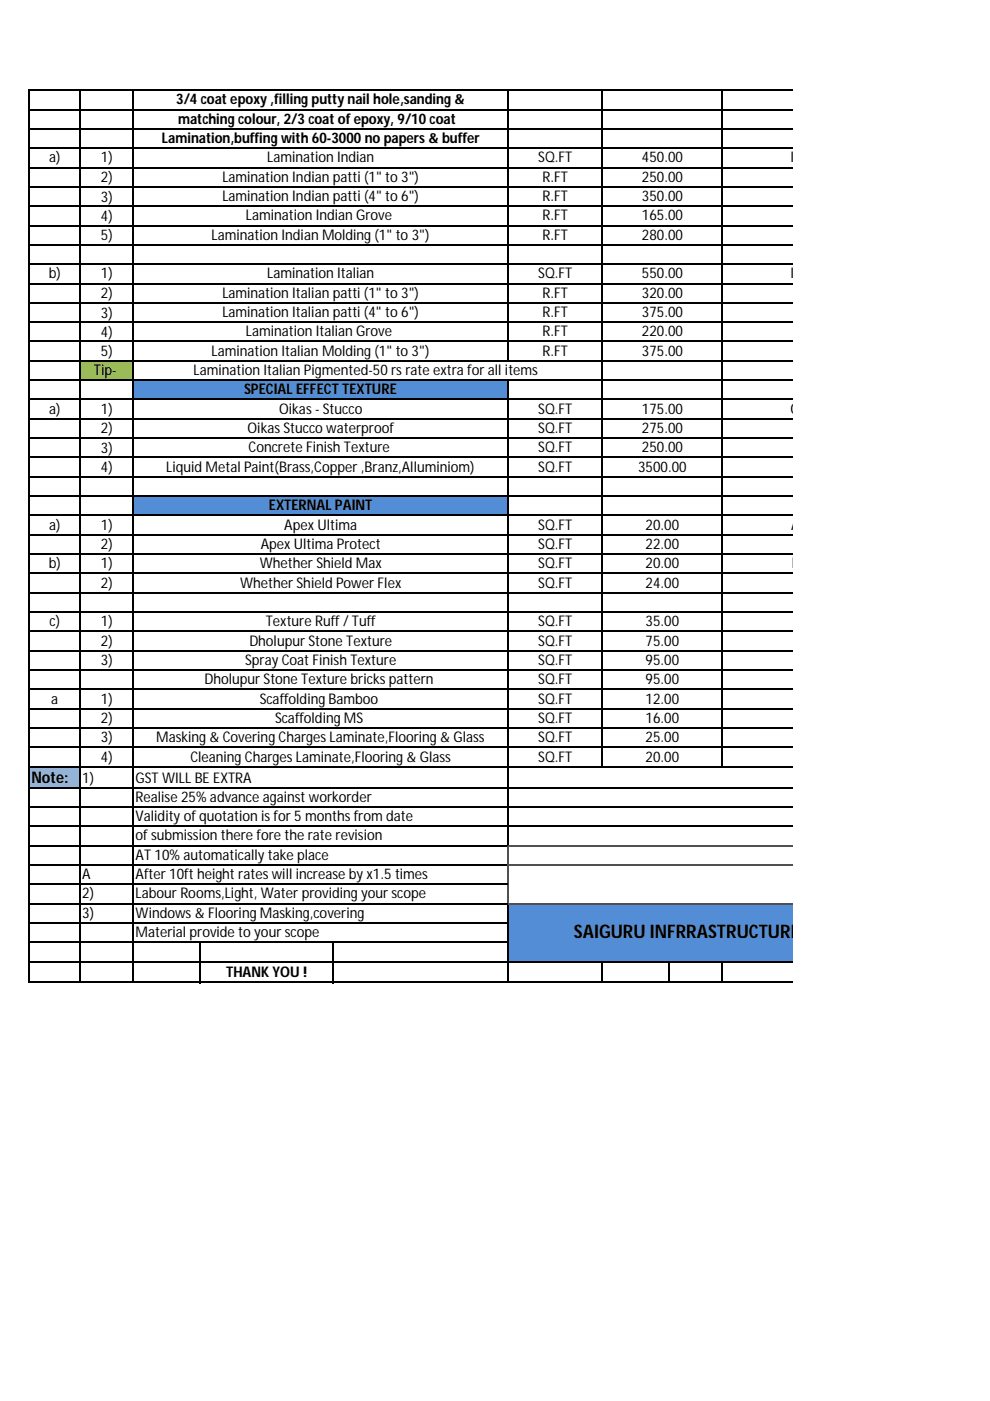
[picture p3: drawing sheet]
<svg xmlns="http://www.w3.org/2000/svg" width="210mm" height="297mm" viewBox="0 0 210 297" stroke-linecap="round" stroke-linejoin="round" font-family="sans-serif">
<defs><g id="words">
<text font-size="4" x="121.7" y="198.9">SAIGURU INFRRASTRUCTURE LLP</text>
<text font-size="3.4" x="6.7" y="165.9">Note:</text>
<g font-size="3.1">
<text x="37.4" y="22.1">3/4 coat epoxy ,filling putty nail hole,sanding &amp;</text>
<text x="37.8" y="26.2">matching colour, 2/3 coat of epoxy, 9/10 coat</text>
<text x="10.4" y="34.4">a)</text>
<text x="21.4" y="34.4">1)</text>
<text x="34.3" y="30.3">Lamination,buffing with 60-3000 no papers &amp; buffer</text>
<text x="56.7" y="34.4">Lamination Indian</text>
<text x="114.1" y="34.4">SQ.FT</text>
<text x="136.1" y="34.4">450.00</text>
<text x="167.6" y="34.4">Indian</text>
<text x="21.4" y="38.6">2)</text>
<text x="47.1" y="38.5">Lamination Indian patti (1&quot; to 3&quot;)</text>
<text x="115" y="38.5">R.FT</text>
<text x="136.1" y="38.5">250.00</text>
<text x="21.4" y="42.7">3)</text>
<text x="21.4" y="46.8">4)</text>
<text x="47.1" y="42.6">Lamination Indian patti (4&quot; to 6&quot;)</text>
<text x="52.1" y="46.7">Lamination Indian Grove</text>
<text x="115" y="42.6">R.FT</text>
<text x="115" y="46.7">R.FT</text>
<text x="136.1" y="42.6">350.00</text>
<text x="136.1" y="46.7">165.00</text>
<text x="21.4" y="50.9">5)</text>
<text x="44.9" y="50.8">Lamination Indian Molding (1&quot; to 3&quot;)</text>
<text x="115" y="50.8">R.FT</text>
<text x="136.1" y="50.8">280.00</text>
<text x="10.3" y="59">b)</text>
<text x="21.4" y="59">1)</text>
<text x="56.7" y="59">Lamination Italian</text>
<text x="114.1" y="59">SQ.FT</text>
<text x="136.1" y="59">550.00</text>
<text x="167.6" y="59">Italian</text>
<text x="21.4" y="63.2">2)</text>
<text x="47.1" y="63.1">Lamination Italian patti (1&quot; to 3&quot;)</text>
<text x="115" y="63.1">R.FT</text>
<text x="136.1" y="63.1">320.00</text>
<text x="21.4" y="67.3">3)</text>
<text x="21.4" y="71.4">4)</text>
<text x="47.1" y="67.2">Lamination Italian patti (4&quot; to 6&quot;)</text>
<text x="52.1" y="71.3">Lamination Italian Grove</text>
<text x="115" y="67.2">R.FT</text>
<text x="115" y="71.3">R.FT</text>
<text x="136.1" y="67.2">375.00</text>
<text x="136.1" y="71.3">220.00</text>
<text x="21.4" y="75.5">5)</text>
<text x="44.9" y="75.4">Lamination Italian Molding (1&quot; to 3&quot;)</text>
<text x="115" y="75.4">R.FT</text>
<text x="136.1" y="75.4">375.00</text>
<text x="19.9" y="79.5">Tip-</text>
<text x="41" y="79.5">Lamination Italian Pigmented-50 rs rate extra for all items</text>
<text x="51.7" y="83.6">SPECIAL EFFECT TEXTURE</text>
<text x="10.4" y="87.7">a)</text>
<text x="21.4" y="87.7">1)</text>
<text x="59.2" y="87.7">Oikas - Stucco</text>
<text x="114.1" y="87.7">SQ.FT</text>
<text x="136.1" y="87.7">175.00</text>
<text x="167.6" y="87.7">Oikos</text>
<text x="21.4" y="91.9">2)</text>
<text x="52.5" y="91.8">Oikas Stucco waterproof</text>
<text x="52.7" y="95.9">Concrete Finish Texture</text>
<text x="114.1" y="91.8">SQ.FT</text>
<text x="114.1" y="95.9">SQ.FT</text>
<text x="136.1" y="95.9">250.00</text>
<text x="136.1" y="91.8">275.00</text>
<text x="21.4" y="96">3)</text>
<text x="21.4" y="100.1">4)</text>
<text x="35.3" y="100">Liquid Metal Paint(Brass,Copper ,Branz,Alluminiom)</text>
<text x="114.1" y="100">SQ.FT</text>
<text x="135.3" y="100">3500.00</text>
<text x="10.4" y="112.3">a)</text>
<text x="21.4" y="112.3">1)</text>
<text x="57" y="108.2">EXTERNAL PAINT</text>
<text x="60.3" y="112.3">Apex Ultima</text>
<text x="114.1" y="112.3">SQ.FT</text>
<text x="136.9" y="112.3">20.00</text>
<text x="167.7" y="112.3">Asian</text>
<text x="21.4" y="116.5">2)</text>
<text x="55.3" y="116.4">Apex Ultima Protect</text>
<text x="114.1" y="116.4">SQ.FT</text>
<text x="136.9" y="116.4">22.00</text>
<text x="10.3" y="120.5">b)</text>
<text x="21.4" y="120.5">1)</text>
<text x="21.4" y="124.7">2)</text>
<text x="50.9" y="124.6">Whether Shield Power Flex</text>
<text x="55.1" y="120.5">Whether Shield Max</text>
<text x="114.1" y="120.5">SQ.FT</text>
<text x="114.1" y="124.6">SQ.FT</text>
<text x="136.9" y="124.6">24.00</text>
<text x="136.9" y="120.5">20.00</text>
<text x="167.9" y="120.5">Dulux</text>
<text x="10.5" y="132.8">c)</text>
<text x="21.4" y="132.8">1)</text>
<text x="21.4" y="137">2)</text>
<text x="52.9" y="136.9">Dholupur Stone Texture</text>
<text x="56.4" y="132.8">Texture Ruff / Tuff</text>
<text x="114.1" y="132.8">SQ.FT</text>
<text x="114.1" y="136.9">SQ.FT</text>
<text x="136.9" y="132.8">35.00</text>
<text x="136.9" y="136.9">75.00</text>
<text x="21.4" y="141.1">3)</text>
<text x="52" y="141">Spray Coat Finish Texture</text>
<text x="114.1" y="141">SQ.FT</text>
<text x="136.9" y="141">95.00</text>
<text x="10.9" y="149.2">a</text>
<text x="21.4" y="149.2">1)</text>
<text x="43.3" y="145.1">Dholupur Stone Texture bricks pattern</text>
<text x="55.1" y="149.2">Scaffolding Bamboo</text>
<text x="114.1" y="145.1">SQ.FT</text>
<text x="114.1" y="149.2">SQ.FT</text>
<text x="136.9" y="145.1">95.00</text>
<text x="136.9" y="149.2">12.00</text>
<text x="21.4" y="153.3">2)</text>
<text x="58.3" y="153.3">Scaffolding MS</text>
<text x="114.1" y="153.3">SQ.FT</text>
<text x="136.9" y="153.3">16.00</text>
<text x="21.4" y="157.4">3)</text>
<text x="21.4" y="161.5">4)</text>
<text x="33.1" y="157.4">Masking &amp; Covering Charges Laminate,Flooring &amp; Glass</text>
<text x="40.4" y="161.5">Cleaning Charges Laminate,Flooring &amp; Glass</text>
<text x="114.1" y="157.4">SQ.FT</text>
<text x="114.1" y="161.5">SQ.FT</text>
<text x="136.9" y="157.4">25.00</text>
<text x="136.9" y="161.5">20.00</text>
<text x="17.4" y="165.9">1)</text>
<text x="28.8" y="165.9">GST WILL BE EXTRA</text>
<text x="28.8" y="170">Realise 25% advance against workorder</text>
<text x="28.8" y="174.1">Validity of quotation is for 5 months from date</text>
<text x="28.8" y="178.2">of submission there fore the rate revision</text>
<text x="28.8" y="182.3">AT 10% automatically take place</text>
<text x="17.4" y="186.4">A</text>
<text x="17.4" y="190.5">2)</text>
<text x="28.8" y="190.5">Labour Rooms,Light, Water providing your scope</text>
<text x="28.8" y="186.4">After 10ft height rates will increase by x1.5 times</text>
<text x="17.4" y="194.6">3)</text>
<text x="28.8" y="194.6">Windows &amp; Flooring Masking,covering</text>
<text x="28.8" y="198.7">Material provide to your scope</text>
<text x="48" y="207.2">THANK YOU !</text>
</g>
</g></defs>
<path d="M16.9 76.5h11.3v4.1h-11.3z" fill="#9bbb59"/>
<g fill="#538dd5">
<path d="M28.2 80.6h79.5v4.1h-79.5z"/>
<path d="M28.2 105.2h79.5v4.1h-79.5z"/>
</g>
<path d="M6.2 162.6h10.7v4.4h-10.7z" fill="#95b3d7"/>
<g fill="#538dd5">
<path d="M107.6 191.6h60.4v4.1h-60.4z"/>
<path d="M107.6 195.7h60.4v4.1h-60.4z"/>
<path d="M107.6 199.8h60.4v4.1h-60.4z"/>
</g>
<path d="M107.6 203.9h60.4v4.4h-60.4z" fill="#fff"/>
<g fill="none" stroke="#000" stroke-width=".27">
<path d="M6.1 19v189.4M6.2 19.1h161.8M16.9 19.3v189.1M28.2 19.3v189.1M107.6 19.3v57.3M127.6 19.3v143.4M153.1 19.3v143.4M6.2 23.2h161.8M6.2 27.3h161.8M6.2 31.4h161.8M6.2 35.5h161.8M6.2 39.6h161.8"/>
<path d="M6.2 43.7h161.8M6.2 47.8h161.8M6.2 51.9h161.8M6.2 56h161.8M6.2 60.1h161.8M6.2 64.2h161.8M6.2 68.3h161.8M6.2 72.4h161.8M6.2 76.5h161.8M6.2 80.6h161.8M6.2 84.7h161.8M6.2 88.8h161.8"/>
<path d="M6.2 92.9h161.8M6.2 97h161.8M107.6 80.7v98.7M6.2 101.1h161.8M6.2 105.2h161.8M6.2 109.3h161.8M6.2 113.4h161.8M6.2 117.5h161.8M6.2 121.6h161.8M6.2 125.7h161.8M6.2 129.8h161.8M6.2 133.9h161.8"/>
<path d="M6.2 138h161.8M6.2 142.1h161.8M6.2 146.2h161.8M6.2 150.3h161.8M6.2 154.4h161.8M6.2 158.5h161.8M6.2 179.3h101.6M6.2 162.6h161.8M6.2 167h161.8M6.2 171.1h161.8M6.2 175.2h161.8M6.2 183.4h101.6"/>
<path d="M6.2 191.6h101.6M6.2 187.5h101.6M6.2 195.7h101.6M6.2 199.8h101.6M42.4 199.9v8.5M70.7 199.9v8.5M107.6 191.7v16.7M6.2 203.9h161.8M6.2 208.3h161.8M127.6 204v4.4M141.8 204v4.4M153.1 204v4.4"/>
</g>
<path d="M107.6 179.4v3.8M107.8 179.3h60.2M107.6 183.5v3.8M107.6 187.6v3.8M107.8 183.4h60.2M107.8 191.6h60.2" fill="none" stroke="#505050" stroke-width=".27"/>
<use href="#words"/>
</svg>
